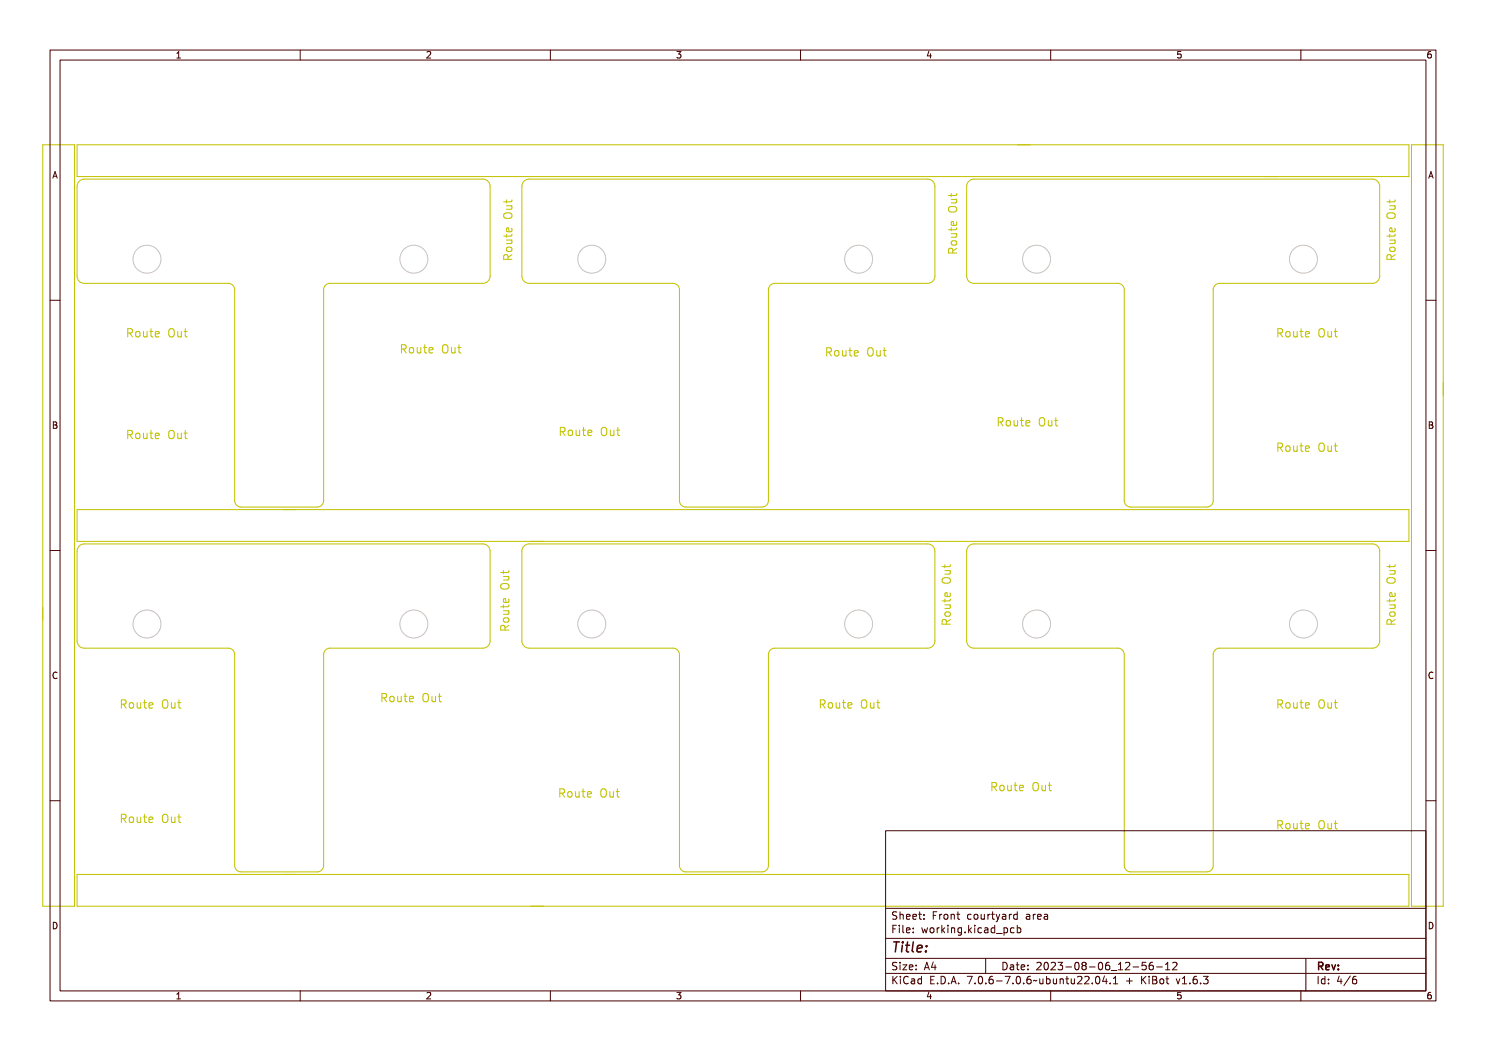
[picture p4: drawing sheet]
<svg xmlns="http://www.w3.org/2000/svg" width="297mm" height="210mm" viewBox="0 0 297 210" stroke-linecap="round" stroke-linejoin="round" font-family="sans-serif">
<defs><g id="words">
<text font-size="2.7" fill="#480000" x="178" y="190.3">Title:</text>
<g font-size="2.2" fill="#c2c200">
<text x="102.5" y="52.3" transform="rotate(-90 102.5 52.3)">Route Out</text>
<text x="191.4" y="51" transform="rotate(-90 191.4 51)">Route Out</text>
<text x="279.1" y="52.3" transform="rotate(-90 279.1 52.3)">Route Out</text>
<text x="25.1" y="67.5">Route Out</text>
<text x="80.4" y="70.5">Route Out</text>
<text x="164.8" y="71.3">Route Out</text>
<text x="254.9" y="67.5">Route Out</text>
<text x="25.1" y="87.9">Route Out</text>
<text x="112.2" y="87">Route Out</text>
<text x="199" y="85.3">Route Out</text>
<text x="254.9" y="90.4">Route Out</text>
<text x="101.6" y="125.7" transform="rotate(-90 101.6 125.7)">Route Out</text>
<text x="190.2" y="125.2" transform="rotate(-90 190.2 125.2)">Route Out</text>
<text x="279.1" y="125.2" transform="rotate(-90 279.1 125.2)">Route Out</text>
<text x="23.8" y="141.7">Route Out</text>
<text x="75.9" y="140.4">Route Out</text>
<text x="163.5" y="141.7">Route Out</text>
<text x="254.9" y="141.7">Route Out</text>
<text x="111.4" y="159.5">Route Out</text>
<text x="197.8" y="158.2">Route Out</text>
<text x="23.8" y="164.6">Route Out</text>
<text x="254.9" y="165.8">Route Out</text>
</g>
<g font-size="2" fill="#480000">
<text x="178" y="183.7">Sheet: Front courtyard area</text>
<text x="178" y="186.5">File: working.kicad_pcb</text>
<text x="178" y="193.9">Size: A4</text>
<text x="178" y="196.6">KiCad E.D.A. 7.0.6-7.0.6~ubuntu22.04.1 + KiBot v1.6.3</text>
<text x="200" y="193.9">Date: 2023-08-06_12-56-12</text>
<text x="263" y="196.6">Id: 4/6</text>
<text x="263" y="193.9">Rev:</text>
</g>
<g font-size="1.7" fill="#480000">
<text x="35" y="11.7">1</text>
<text x="85" y="11.7">2</text>
<text x="135" y="11.7">3</text>
<text x="185" y="11.7">4</text>
<text x="235" y="11.7">5</text>
<text x="285" y="11.7">6</text>
<text x="10.5" y="35.7">A</text>
<text x="285.5" y="35.7">A</text>
<text x="10.5" y="85.6">B</text>
<text x="285.5" y="85.6">B</text>
<text x="10.5" y="135.7">C</text>
<text x="285.5" y="135.7">C</text>
<text x="10.5" y="185.6">D</text>
<text x="285.5" y="185.6">D</text>
<text x="35" y="199.7">1</text>
<text x="85" y="199.7">2</text>
<text x="135" y="199.7">3</text>
<text x="185" y="199.7">4</text>
<text x="235" y="199.7">5</text>
<text x="285" y="199.7">6</text>
</g>
</g></defs>
<g fill="none" stroke="#c2c2c2" stroke-width=".2">
<circle cx="29.4" cy="51.8" r="2.79"/>
<circle cx="82.7" cy="51.8" r="2.79"/>
<circle cx="118.3" cy="51.8" r="2.79"/>
<circle cx="171.6" cy="51.8" r="2.79"/>
<circle cx="207.2" cy="51.8" r="2.79"/>
<circle cx="260.5" cy="51.8" r="2.79"/>
<circle cx="29.4" cy="124.7" r="2.79"/>
<circle cx="82.7" cy="124.7" r="2.79"/>
<circle cx="118.3" cy="124.7" r="2.79"/>
<circle cx="171.6" cy="124.7" r="2.79"/>
<circle cx="207.2" cy="124.7" r="2.79"/>
<circle cx="260.5" cy="124.7" r="2.79"/>
</g>
<g fill="none" stroke="#c2c200" stroke-width=".2">
<path d="M8.5 28.9h6.4v152.2h-6.4zM15.4 28.9h266.2v6.4h-266.2zM15.7 36.4l.7-.5 .4-.1h79.7a1.44 1.44 0 0 1 1.5 1.4v18a1.44 1.44 0 0 1-1.5 1.4h-30.5a1.27 1.27 0 0 0-1.3 1.3v42.2a1.27 1.27 0 0 1-1.3 1.2h-15.2a1.27 1.27 0 0 1-1.3-1.2v-42.2a1.27 1.27 0 0 0-1.3-1.3h-28.8a1.44 1.44 0 0 1-1.4-1.4v-18zM104.6 36.4l.7-.5 .4-.1h79.7a1.44 1.44 0 0 1 1.5 1.4v18a1.44 1.44 0 0 1-1.5 1.4h-30.5a1.27 1.27 0 0 0-1.3 1.3v42.2a1.27 1.27 0 0 1-1.3 1.2h-15.2a1.27 1.27 0 0 1-1.3-1.2v-42.2a1.27 1.27 0 0 0-1.3-1.3h-28.8a1.44 1.44 0 0 1-1.4-1.4v-18zM190.2 39.3h.2v.4h.7l.2-.4h.1v.4l-.2 .2h-.8v.4h-.2v-.4h-.3v-.2h.3zM193.5 36.4l.7-.5 .4-.1h79.7a1.44 1.44 0 0 1 1.5 1.4v18a1.44 1.44 0 0 1-1.5 1.4h-30.5a1.27 1.27 0 0 0-1.3 1.3v42.2a1.27 1.27 0 0 1-1.3 1.2h-15.2a1.27 1.27 0 0 1-1.3-1.2v-42.2a1.27 1.27 0 0 0-1.3-1.3h-28.8a1.44 1.44 0 0 1-1.4-1.4v-18zM282.1 28.9h6.4v152.2h-6.4zM101 43.4a.98 .98 0 0 1 1.6 .3 .92 .92 0 0 1-.9 .5 .92 .92 0 0 1-.8-.5zM101 51.3l.5-.1 .3 .3 .7-.5v.2l-.5 .3-.2 .2v.2h.7v.2h-1.6zM101.1 43.5a.98 .98 0 0 1 1.3 .2 .86 .86 0 0 1-1.3 0zM101.2 51.5h.4l.1 .4h-.6zM101.3 47.2h.2v.5l.7-.1 .2-.4h.1v.4l-.2 .2-.8 .1v.3h-.2v-.3h-.3v-.2h.3z"/>
<path d="M101.3 40.6h.2v.4h.7l.2-.4h.1v.4l-.2 .2h-.8v.3h-.2v-.3h-.3v-.2h.3zM101.3 48.5h1.2v.2h-.2a.39 .39 0 0 1 .2 .5 .39 .39 0 0 1-.4 .2h-.8v-.2h.9l.2-.2-.2-.3h-.9zM101.3 41.9h1.2v.2h-.2a.39 .39 0 0 1 .2 .5 .39 .39 0 0 1-.4 .2h-.8v-.2h.9l.2-.2-.2-.3h-.9zM101.5 45.9l.5-.1v.8a.46 .46 0 0 0 .4-.3 .46 .46 0 0 0-.1-.5h.2a.62 .62 0 0 1-.5 1 .62 .62 0 0 1-.5-.9zM101.5 49.9a.61 .61 0 0 1 .8 0 .61 .61 0 0 1 .1 .8 .61 .61 0 0 1-.9 .1 .61 .61 0 0 1 0-.9zM101.6 46.1l.2-.1v.6l-.3-.2zM101.6 50.1l.5-.1 .3 .2a.44 .44 0 0 1-.5 .4 .44 .44 0 0 1-.4-.4zM189.9 42.1a.98 .98 0 0 1 1.6 .3 .92 .92 0 0 1-.9 .5 .92 .92 0 0 1-.8-.5zM189.9 50l.5-.1 .3 .3 .7-.5v.2l-.5 .3-.2 .3v.2h.7v.2h-1.6zM190 42.3a.98 .98 0 0 1 1.3 .1 .86 .86 0 0 1-1.3 0zM190.1 50.2h.4l.1 .5h-.6zM190.2 45.9h.2v.5h.7l.2-.5h.1v.5l-.2 .2h-.8v.3h-.2v-.3h-.3v-.2h.3z"/>
<path d="M190.2 47.2h1.2v.2h-.2a.39 .39 0 0 1 .2 .5 .39 .39 0 0 1-.4 .3h-.8v-.2h.9l.2-.3-.2-.2-.9-.1zM190.2 40.6h1.2v.2h-.2a.39 .39 0 0 1 .2 .5 .39 .39 0 0 1-.4 .2h-.8v-.2h.9l.2-.2-.2-.3h-.9zM190.4 44.7l.5-.2v.9a.46 .46 0 0 0 .4-.3 .46 .46 0 0 0-.1-.5h.2a.62 .62 0 0 1-.5 1 .62 .62 0 0 1-.5-.9zM190.4 48.7a.61 .61 0 0 1 .8-.1 .61 .61 0 0 1 .1 .8 .61 .61 0 0 1-.9 .1 .61 .61 0 0 1 0-.8zM190.5 44.8l.2-.1v.7l-.3-.2zM190.5 48.8h.5l.3 .1a.44 .44 0 0 1-.5 .4 .44 .44 0 0 1-.4-.4zM277.5 43.4a.98 .98 0 0 1 1.6 .3 .92 .92 0 0 1-.8 .5 .92 .92 0 0 1-.9-.5zM277.6 51.3l.5-.1 .2 .3 .8-.5v.2l-.6 .3-.1 .2v.2h.7v.2h-1.7zM277.6 43.5a.98 .98 0 0 1 1.3 .2 .86 .86 0 0 1-1.3 0zM277.7 51.5h.4l.1 .4h-.6zM277.8 47.2h.2v.5l.8-.1 .1-.4h.2l-.1 .4-.2 .2-.8 .1v.3h-.2v-.3h-.3v-.2h.3zM277.8 40.6h.2v.4h.8l.1-.4h.2l-.1 .4-.2 .2h-.8v.3h-.2v-.3h-.3v-.2h.3z"/>
<path d="M277.9 48.5h1.2v.2h-.2a.39 .39 0 0 1 .2 .5 .39 .39 0 0 1-.5 .2h-.7v-.2h.8l.2-.2-.2-.3h-.8zM277.9 41.9h1.2v.2h-.2a.39 .39 0 0 1 .2 .5 .39 .39 0 0 1-.5 .2h-.7v-.2h.8l.2-.2-.2-.3h-.8zM278 45.9l.5-.1v.8a.46 .46 0 0 0 .4-.3 .46 .46 0 0 0-.1-.5h.2a.62 .62 0 0 1-.4 1 .62 .62 0 0 1-.6-.9zM278 49.9a.61 .61 0 0 1 .8 0 .61 .61 0 0 1 .1 .8 .61 .61 0 0 1-.8 .1 .61 .61 0 0 1-.1-.9zM278.1 46.1l.2-.1v.6l-.3-.2zM278.1 50.1l.6-.1 .2 .2a.44 .44 0 0 1-.4 .4 .44 .44 0 0 1-.5-.4zM25.2 65.9a.8 .8 0 0 1 1 .3v.3l-.3 .3 .5 .7h-.3l-.2-.5-.3-.1h-.2v.6h-.2zM25.4 66.1h.3a.29 .29 0 0 1 .3 .3 .29 .29 0 0 1-.3 .3h-.3zM26.7 66.5a.58 .58 0 0 1 .9 .4 .58 .58 0 0 1-.9 .5l-.2-.5zM26.8 66.6l.1-.1a.44 .44 0 0 1 .5 .4 .44 .44 0 0 1-.5 .5l-.1-.3zM27.9 66.3h.2v.9l.3 .2 .2-.2v-.9h.2v1.2h-.2v-.1a.39 .39 0 0 1-.4 .1 .39 .39 0 0 1-.3-.4zM29.5 66h.2v.3h.5v.2h-.5v.8l.5 .1v.1h-.5l-.2-.2v-.8h-.3v-.2h.3z"/>
<path d="M30.7 66.5a.53 .53 0 0 1 .6-.1 .53 .53 0 0 1 .3 .6h-.9a.46 .46 0 0 0 .3 .4 .46 .46 0 0 0 .5-.1v.2a.66 .66 0 0 1-.9-.1 .66 .66 0 0 1 .1-.9zM30.8 66.6l.4-.1 .2 .3h-.7zM33.4 66a.59 .59 0 0 1 .7 .1 .59 .59 0 0 1 .1 .6 .59 .59 0 0 1-.5 .9 .59 .59 0 0 1-.6-.9zM33.5 66.1a.63 .63 0 0 1 .5 1l-.3 .3a.91 .91 0 0 1-.2-1.3zM34.6 66.3h.2v.9l.2 .2 .3-.2v-.9h.2v1.2h-.2v-.1a.39 .39 0 0 1-.5 .1 .39 .39 0 0 1-.2-.4zM36.1 66h.2v.3h.5v.2h-.5v.8l.5 .1v.1h-.4l-.2-.2-.1-.8h-.3v-.2h.3zM80.6 68.9a.8 .8 0 0 1 .9 .2v.4l-.3 .2 .6 .8h-.3l-.3-.6-.2-.1h-.2v.7h-.2zM80.8 69h.2a.29 .29 0 0 1 .3 .3 .29 .29 0 0 1-.3 .3h-.2zM82 69.4a.58 .58 0 0 1 .9 .5 .58 .58 0 0 1-.9 .4l-.1-.4zM82.2 69.5l.1-.1a.44 .44 0 0 1 .4 .5 .44 .44 0 0 1-.4 .4l-.2-.2zM83.3 69.3h.2v.8l.2 .2 .3-.2v-.8h.2v1.2h-.2v-.2a.39 .39 0 0 1-.5 .2 .39 .39 0 0 1-.2-.5zM84.9 68.9h.2v.4h.4v.1h-.4v.8l.4 .1v.2l-.4-.1-.2-.1v-.9h-.4v-.1h.4z"/>
<path d="M86 69.4a.53 .53 0 0 1 .7-.1 .53 .53 0 0 1 .2 .6h-.8a.46 .46 0 0 0 .3 .4 .46 .46 0 0 0 .5-.1v.2a.66 .66 0 0 1-.9-.1 .66 .66 0 0 1 0-.9zM86.2 69.5l.4-.1 .1 .4h-.6zM88.7 68.9a.59 .59 0 0 1 .7 .1 .59 .59 0 0 1 .2 .7 .59 .59 0 0 1-.6 .8 .59 .59 0 0 1-.5-.8zM88.9 69a.63 .63 0 0 1 .4 1l-.3 .3a.91 .91 0 0 1-.1-1.3zM89.9 69.3h.2v.8l.3 .2 .2-.2v-.8h.2v1.2h-.2v-.2a.39 .39 0 0 1-.4 .2 .39 .39 0 0 1-.3-.5zM91.5 68.9h.2v.4h.5v.1h-.5v.8l.5 .1v.2l-.5-.1-.2-.1v-.9h-.3v-.1h.3zM164.9 69.7a.8 .8 0 0 1 1 .3v.4l-.3 .2 .5 .7h-.3l-.2-.5-.3-.1h-.2v.6h-.2zM165.1 69.9h.3a.29 .29 0 0 1 .3 .3 .29 .29 0 0 1-.3 .3h-.3zM166.4 70.3a.58 .58 0 0 1 .9 .4 .58 .58 0 0 1-.9 .5l-.2-.5zM166.5 70.4l.1-.1a.44 .44 0 0 1 .5 .4 .44 .44 0 0 1-.5 .5l-.1-.3zM167.6 70.1h.2v.9l.3 .2 .2-.2v-.9h.2v1.2h-.2v-.1a.39 .39 0 0 1-.4 .2 .39 .39 0 0 1-.3-.5zM169.2 69.8h.2v.3h.5v.2h-.5v.8l.5 .1v.1h-.5l-.2-.2v-.8h-.3v-.2h.3z"/>
<path d="M170.4 70.3a.53 .53 0 0 1 .6-.1 .53 .53 0 0 1 .3 .6h-.9a.46 .46 0 0 0 .3 .4 .46 .46 0 0 0 .5-.1v.2a.67 .67 0 0 1-.9-.1 .67 .67 0 0 1 .1-.9zM170.5 70.4l.4-.1 .2 .3h-.7zM173.1 69.8a.59 .59 0 0 1 .7 .1 .59 .59 0 0 1 .1 .6 .59 .59 0 0 1-.5 .9 .59 .59 0 0 1-.6-.9zM173.2 69.9a.63 .63 0 0 1 .5 1l-.3 .3a.91 .91 0 0 1-.2-1.3zM174.3 70.1h.2v.9l.2 .2 .3-.2v-.9h.2v1.2h-.2v-.1a.39 .39 0 0 1-.5 .2 .39 .39 0 0 1-.2-.5zM175.8 69.8h.2v.3h.5v.2h-.5v.8l.5 .1v.1h-.4l-.2-.2-.1-.8h-.3v-.2h.3zM255.1 65.9a.8 .8 0 0 1 .9 .3l.1 .3-.4 .3 .6 .7h-.3l-.2-.5-.3-.1h-.2v.6h-.2zM255.3 66.1h.2a.29 .29 0 0 1 .3 .3 .29 .29 0 0 1-.3 .3h-.2zM256.5 66.5a.58 .58 0 0 1 1 .4 .58 .58 0 0 1-1 .5l-.1-.5zM256.7 66.6l.1-.1a.44 .44 0 0 1 .4 .4 .44 .44 0 0 1-.4 .5l-.2-.3zM257.8 66.3h.2v.9l.2 .2 .3-.2v-.9h.2v1.2h-.2v-.1a.39 .39 0 0 1-.5 .1 .39 .39 0 0 1-.2-.4zM259.4 66h.2v.3h.4v.2h-.4v.8l.4 .1v.1h-.4l-.2-.2v-.8h-.3v-.2h.3z"/>
<path d="M260.5 66.5a.53 .53 0 0 1 .7-.1 .53 .53 0 0 1 .2 .6h-.8a.46 .46 0 0 0 .3 .4 .46 .46 0 0 0 .5-.1v.2a.66 .66 0 0 1-.9-.1 .66 .66 0 0 1 0-.9zM260.7 66.6l.4-.1 .1 .3h-.6zM263.3 66a.59 .59 0 0 1 .6 .1 .59 .59 0 0 1 .2 .6 .59 .59 0 0 1-.5 .9 .59 .59 0 0 1-.6-.9zM263.4 66.1a.63 .63 0 0 1 .4 1l-.2 .3a.91 .91 0 0 1-.2-1.3zM264.4 66.3h.2v.9l.3 .2 .2-.2v-.9h.2v1.2h-.2v-.1a.39 .39 0 0 1-.4 .1 .39 .39 0 0 1-.3-.4zM266 66h.2v.3h.5v.2h-.5v.8l.5 .1v.1h-.5l-.2-.2v-.8h-.3v-.2h.3zM25.2 86.2a.8 .8 0 0 1 1 .3v.4l-.3 .2 .5 .8h-.3l-.2-.6-.3-.1h-.2v.7h-.2zM25.4 86.4h.3a.29 .29 0 0 1 .3 .3 .29 .29 0 0 1-.3 .3h-.3zM26.7 86.8a.58 .58 0 0 1 .9 .5 .58 .58 0 0 1-.9 .4l-.2-.4zM26.8 86.9l.1-.1a.44 .44 0 0 1 .5 .5 .44 .44 0 0 1-.5 .4l-.1-.2zM27.9 86.7h.2v.8l.3 .2 .2-.2v-.8h.2v1.2h-.2v-.2a.39 .39 0 0 1-.4 .2 .39 .39 0 0 1-.3-.5zM29.5 86.3h.2v.4h.5v.1h-.5v.8l.5 .1v.2l-.5-.1-.2-.2v-.8h-.3v-.1h.3z"/>
<path d="M30.7 86.8a.53 .53 0 0 1 .6-.1 .53 .53 0 0 1 .3 .6h-.9a.46 .46 0 0 0 .3 .4 .46 .46 0 0 0 .5-.1v.2a.67 .67 0 0 1-.9-.1 .67 .67 0 0 1 .1-.9zM30.8 86.9l.4-.1 .2 .3h-.7zM33.4 86.3a.59 .59 0 0 1 .7 .1 .59 .59 0 0 1 .1 .7 .59 .59 0 0 1-.5 .8 .59 .59 0 0 1-.6-.8zM33.5 86.4a.63 .63 0 0 1 .5 1l-.3 .3a.91 .91 0 0 1-.2-1.3zM34.6 86.7h.2v.8l.2 .2 .3-.2v-.8h.2v1.2h-.2v-.2a.39 .39 0 0 1-.5 .2 .39 .39 0 0 1-.2-.5zM36.1 86.3h.2v.4h.5v.1h-.5v.8l.5 .1v.2l-.4-.1-.2-.2-.1-.8h-.3v-.1h.3zM112.3 85.4a.8 .8 0 0 1 1 .2v.4l-.3 .2 .5 .8h-.2l-.3-.6-.2-.1h-.3v.7h-.2zM112.5 85.5h.3a.29 .29 0 0 1 .3 .3 .29 .29 0 0 1-.3 .3h-.3zM113.8 85.9a.58 .58 0 0 1 .9 .5 .58 .58 0 0 1-.9 .4l-.2-.4zM113.9 86l.1-.1a.44 .44 0 0 1 .5 .5 .44 .44 0 0 1-.5 .4l-.1-.2zM115 85.8h.2v.9l.3 .1 .2-.2 .1-.8h.2v1.2h-.2v-.2a.39 .39 0 0 1-.5 .2 .39 .39 0 0 1-.3-.5zM116.6 85.4h.2v.4h.5v.1h-.5v.8l.5 .1v.2h-.5l-.2-.2v-.9h-.3v-.1h.3z"/>
<path d="M117.8 85.9a.53 .53 0 0 1 .6-.1 .53 .53 0 0 1 .3 .6h-.9a.46 .46 0 0 0 .3 .4 .46 .46 0 0 0 .5-.1v.2a.66 .66 0 0 1-.9-.1 .66 .66 0 0 1 .1-.9zM117.9 86l.4-.1 .2 .4h-.7zM120.5 85.4a.59 .59 0 0 1 .7 .1 .59 .59 0 0 1 .1 .7 .59 .59 0 0 1-.5 .8 .59 .59 0 0 1-.5-.8zM120.7 85.6a.63 .63 0 0 1 .4 1l-.3 .2a.91 .91 0 0 1-.1-1.2zM121.7 85.8h.2v.9l.2 .1 .3-.2v-.8h.2v1.2h-.2v-.2a.39 .39 0 0 1-.5 .2 .39 .39 0 0 1-.2-.5zM123.3 85.4h.2v.4h.4v.1h-.4v.8l.4 .1v.2h-.4l-.2-.2v-.9h-.4v-.1h.4zM199.2 83.7a.8 .8 0 0 1 1 .3v.3l-.3 .3 .5 .7h-.3l-.2-.5-.3-.2h-.2v.7h-.2zM199.4 83.9h.2a.29 .29 0 0 1 .4 .3 .29 .29 0 0 1-.3 .3h-.3zM200.7 84.2a.58 .58 0 0 1 .9 .5 .58 .58 0 0 1-.9 .5l-.2-.5zM200.8 84.4l.1-.1a.44 .44 0 0 1 .4 .4 .44 .44 0 0 1-.4 .5l-.1-.3zM201.9 84.1h.2v.9l.2 .2 .3-.2v-.9h.2v1.2h-.2v-.2a.39 .39 0 0 1-.5 .2 .39 .39 0 0 1-.2-.4zM203.5 83.8h.2v.3h.4v.2h-.4v.7l.4 .2v.1h-.4l-.2-.2v-.8h-.3v-.2h.3z"/>
<path d="M204.6 84.3a.53 .53 0 0 1 .7-.2 .53 .53 0 0 1 .3 .7h-.9a.46 .46 0 0 0 .3 .4 .46 .46 0 0 0 .5-.1v.2a.67 .67 0 0 1-.9-.1 .67 .67 0 0 1 0-.9zM204.8 84.3h.4l.2 .3h-.7zM207.4 83.8a.59 .59 0 0 1 .7 0 .59 .59 0 0 1 .1 .7 .59 .59 0 0 1-.5 .9 .59 .59 0 0 1-.6-.9zM207.5 83.9a.63 .63 0 0 1 .4 1l-.2 .3a.91 .91 0 0 1-.2-1.3zM208.5 84.1h.2l.1 .9 .2 .2 .2-.2 .1-.9h.2v1.2h-.2v-.2a.39 .39 0 0 1-.5 .2 .39 .39 0 0 1-.3-.4zM210.1 83.8h.2v.3h.5v.2h-.5v.7l.5 .2v.1h-.5l-.2-.2v-.8h-.3v-.2h.3zM255.1 88.8a.8 .8 0 0 1 .9 .3l.1 .3-.4 .2 .6 .8h-.3l-.2-.6-.3-.1h-.2v.7h-.2zM255.3 89h.2a.29 .29 0 0 1 .3 .2 .29 .29 0 0 1-.3 .3h-.2zM256.5 89.3a.58 .58 0 0 1 1 .5 .58 .58 0 0 1-1 .5l-.1-.5zM256.7 89.4h.1a.44 .44 0 0 1 .4 .4 .44 .44 0 0 1-.4 .4l-.2-.2zM257.8 89.2h.2v.9l.2 .2 .3-.3v-.8h.2v1.2h-.2v-.2a.39 .39 0 0 1-.5 .2 .39 .39 0 0 1-.2-.5zM259.4 88.8h.2v.4h.4v.1h-.4v.8l.4 .1v.2h-.4l-.2-.2v-.9h-.3v-.1h.3z"/>
<path d="M260.5 89.3a.53 .53 0 0 1 .7-.1 .53 .53 0 0 1 .2 .6h-.8a.46 .46 0 0 0 .3 .5 .46 .46 0 0 0 .5-.2v.2a.67 .67 0 0 1-.9-.1 .67 .67 0 0 1 0-.9zM260.7 89.4h.4l.1 .3h-.6zM263.3 88.9a.59 .59 0 0 1 .6 0 .59 .59 0 0 1 .2 .7 .59 .59 0 0 1-.5 .8 .59 .59 0 0 1-.6-.8zM263.4 89a.63 .63 0 0 1 .4 1l-.2 .3a.91 .91 0 0 1-.2-1.3zM264.4 89.2h.2v.9l.3 .2 .2-.3v-.8h.2v1.2h-.2v-.2a.39 .39 0 0 1-.4 .2 .39 .39 0 0 1-.3-.5zM266 88.8h.2v.4h.5v.1h-.5v.8l.5 .1v.2h-.5l-.2-.2v-.9h-.3v-.1h.3zM15.4 101.8h266.2v6.4h-266.2zM15.7 109.3l.7-.5 .4-.1h79.7a1.44 1.44 0 0 1 1.5 1.4v18a1.44 1.44 0 0 1-1.5 1.4h-30.5a1.27 1.27 0 0 0-1.3 1.3v42.1a1.27 1.27 0 0 1-1.3 1.3h-15.2a1.27 1.27 0 0 1-1.3-1.3v-42.1a1.27 1.27 0 0 0-1.3-1.3h-28.8a1.44 1.44 0 0 1-1.4-1.4v-18zM100.1 116.8a.98 .98 0 0 1 1.6 .3 .92 .92 0 0 1-.9 .5 .92 .92 0 0 1-.8-.5zM100.2 116.9a.98 .98 0 0 1 1.3 .2 .86 .86 0 0 1-1.3 0zM100.4 114h.2v.4h.8l.1-.4h.1v.4l-.2 .2h-.8v.4h-.2v-.4h-.3v-.2h.3zM100.4 115.3h1.2v.2h-.1a.39 .39 0 0 1 .1 .5 .39 .39 0 0 1-.4 .2h-.8v-.2h.9l.2-.2-.2-.3h-.9z"/>
<path d="M100.6 119.3l.5-.1v.9a.46 .46 0 0 0 .4-.3 .46 .46 0 0 0-.1-.5h.2a.62 .62 0 0 1-.4 1 .62 .62 0 0 1-.6-1zM100.7 119.5l.2-.1v.7l-.3-.3zM104.6 109.3l.7-.5 .4-.1h79.7a1.44 1.44 0 0 1 1.5 1.4v18a1.44 1.44 0 0 1-1.5 1.4h-30.5a1.27 1.27 0 0 0-1.3 1.3v42.1a1.27 1.27 0 0 1-1.3 1.3h-15.2a1.27 1.27 0 0 1-1.3-1.3v-42.1a1.27 1.27 0 0 0-1.3-1.3h-28.8a1.44 1.44 0 0 1-1.4-1.4v-18zM188.6 116.3a.98 .98 0 0 1 1.6 .3 .92 .92 0 0 1-.8 .5 .92 .92 0 0 1-.9-.5zM188.7 116.4a.98 .98 0 0 1 1.3 .2 .86 .86 0 0 1-1.3 0zM188.9 113.5h.2v.4h.8l.1-.4h.2l-.1 .4-.2 .2h-.8v.3h-.2v-.3h-.3v-.2h.3zM189 114.8h1.2v.2h-.2a.39 .39 0 0 1 .2 .5 .39 .39 0 0 1-.5 .2h-.7v-.2h.8l.2-.2-.2-.3h-.8zM189.1 118.8l.5-.1v.8a.46 .46 0 0 0 .4-.3 .46 .46 0 0 0-.1-.5h.2a.62 .62 0 0 1-.4 1 .62 .62 0 0 1-.6-.9zM189.2 119l.2-.1v.6l-.3-.2zM193.5 109.3l.7-.5 .4-.1h79.7a1.44 1.44 0 0 1 1.5 1.4v18a1.44 1.44 0 0 1-1.5 1.4h-30.5a1.27 1.27 0 0 0-1.3 1.3v42.1a1.27 1.27 0 0 1-1.3 1.3h-15.2a1.27 1.27 0 0 1-1.3-1.3v-42.1a1.27 1.27 0 0 0-1.3-1.3h-28.8a1.44 1.44 0 0 1-1.4-1.4v-18zM277.5 116.3a.98 .98 0 0 1 1.6 .3 .92 .92 0 0 1-.8 .5 .92 .92 0 0 1-.9-.5zM277.6 116.4a.98 .98 0 0 1 1.3 .2 .86 .86 0 0 1-1.3 0z"/>
<path d="M277.8 113.5h.2v.4h.8l.1-.4h.2l-.1 .4-.2 .2h-.8v.3h-.2v-.3h-.3v-.2h.3zM277.9 114.8h1.2v.2h-.2a.39 .39 0 0 1 .2 .5 .39 .39 0 0 1-.5 .2h-.7v-.2h.8l.2-.2-.2-.3h-.8zM278 118.8l.5-.1v.8a.46 .46 0 0 0 .4-.3 .46 .46 0 0 0-.1-.5h.2a.62 .62 0 0 1-.4 1 .62 .62 0 0 1-.6-.9zM278.1 119l.2-.1v.6l-.3-.2zM76 138.8a.8 .8 0 0 1 1 .3v.3l-.3 .3 .5 .7h-.3l-.2-.5-.3-.1h-.2v.6h-.2zM76.2 139h.3a.29 .29 0 0 1 .3 .3 .29 .29 0 0 1-.3 .3h-.3zM77.5 139.4a.58 .58 0 0 1 .9 .4 .58 .58 0 0 1-.9 .5l-.2-.5zM77.6 139.5l.1-.1a.44 .44 0 0 1 .5 .4 .44 .44 0 0 1-.5 .5l-.1-.3zM78.7 139.2h.2v.9l.3 .2 .2-.2v-.9h.2v1.2h-.2v-.1a.39 .39 0 0 1-.4 .1 .39 .39 0 0 1-.3-.4zM80.3 138.9h.2v.3h.5v.2h-.5v.8l.5 .1v.1h-.5l-.2-.2v-.8h-.3v-.2h.3zM81.5 139.4a.53 .53 0 0 1 .6-.1 .53 .53 0 0 1 .3 .6h-.9a.46 .46 0 0 0 .3 .4 .46 .46 0 0 0 .5-.1v.2a.67 .67 0 0 1-.9-.1 .67 .67 0 0 1 .1-.9zM81.6 139.5l.4-.1 .2 .3h-.7z"/>
<path d="M84.2 138.9a.59 .59 0 0 1 .7 .1 .59 .59 0 0 1 .1 .6 .59 .59 0 0 1-.5 .9 .59 .59 0 0 1-.6-.9zM84.3 139a.63 .63 0 0 1 .5 1l-.3 .3a.91 .91 0 0 1-.2-1.3zM85.4 139.2h.2v.9l.2 .2 .3-.2v-.9h.2v1.2h-.2v-.1a.39 .39 0 0 1-.5 .1 .39 .39 0 0 1-.2-.4zM86.9 138.9h.2v.3h.5v.2h-.5v.8l.5 .1v.1h-.4l-.2-.2-.1-.8h-.3v-.2h.3zM100.2 124.7l.4-.1 .3 .3 .7-.5v.2l-.5 .3-.1 .2v.2h.6v.3h-1.6zM100.3 124.9h.4l.1 .4h-.6zM100.4 120.6h.2v.5h.8l.1-.5h.1v.5l-.2 .1-.8 .1v.3h-.2v-.3h-.3v-.2h.3zM100.4 121.9h1.2v.2h-.1a.39 .39 0 0 1 .1 .5 .39 .39 0 0 1-.4 .2h-.8v-.2h.9l.2-.2-.2-.3h-.9zM100.6 123.3a.61 .61 0 0 1 .8 0 .61 .61 0 0 1 .1 .8 .61 .61 0 0 1-.8 .1 .61 .61 0 0 1-.1-.9zM100.7 123.5l.5-.1 .3 .2a.44 .44 0 0 1-.5 .4 .44 .44 0 0 1-.4-.4zM188.7 124.2l.5-.1 .2 .3 .8-.5v.2l-.6 .3-.1 .2v.2h.7v.2h-1.7zM188.8 124.4h.4l.1 .4h-.6z"/>
<path d="M188.9 120.1h.2v.5l.8-.1 .1-.4h.2l-.1 .4-.2 .2-.8 .1v.3h-.2v-.3h-.3v-.2h.3zM189 121.4h1.2v.2h-.2a.39 .39 0 0 1 .2 .5 .39 .39 0 0 1-.5 .2h-.7v-.2h.8l.2-.2-.2-.3h-.8zM189.1 122.8a.61 .61 0 0 1 .8 0 .61 .61 0 0 1 .1 .8 .61 .61 0 0 1-.8 .1 .61 .61 0 0 1-.1-.9zM189.2 123l.6-.1 .2 .2a.44 .44 0 0 1-.4 .4 .44 .44 0 0 1-.5-.4zM277.6 124.2l.5-.1 .2 .3 .8-.5v.2l-.6 .3-.1 .2v.2h.7v.2h-1.7zM277.7 124.4h.4l.1 .4h-.6zM277.8 120.1h.2v.5l.8-.1 .1-.4h.2l-.1 .4-.2 .2-.8 .1v.3h-.2v-.3h-.3v-.2h.3zM277.9 121.4h1.2v.2h-.2a.39 .39 0 0 1 .2 .5 .39 .39 0 0 1-.5 .2h-.7v-.2h.8l.2-.2-.2-.3h-.8zM278 122.8a.61 .61 0 0 1 .8 0 .61 .61 0 0 1 .1 .8 .61 .61 0 0 1-.8 .1 .61 .61 0 0 1-.1-.9zM278.1 123l.6-.1 .2 .2a.44 .44 0 0 1-.4 .4 .44 .44 0 0 1-.5-.4zM23.9 140.1a.8 .8 0 0 1 1 .3v.3l-.3 .2 .5 .8h-.2l-.3-.5-.2-.2h-.2v.7h-.3zM24.2 140.3h.2a.29 .29 0 0 1 .3 .3 .29 .29 0 0 1-.3 .2h-.2z"/>
<path d="M25.4 140.6a.58 .58 0 0 1 .9 .5 .58 .58 0 0 1-.9 .5l-.1-.5zM25.6 140.8v-.1a.44 .44 0 0 1 .5 .4 .44 .44 0 0 1-.5 .4l-.1-.2zM26.7 140.5h.1l.1 .9 .2 .2 .3-.3v-.8h.2v1.2h-.2v-.2a.39 .39 0 0 1-.5 .2 .39 .39 0 0 1-.2-.5zM28.2 140.2h.2v.3h.5v.2h-.5v.7l.5 .1v.2h-.5l-.1-.2-.1-.8h-.3v-.2h.3zM29.4 140.6a.53 .53 0 0 1 .6-.1 .53 .53 0 0 1 .3 .6h-.9a.46 .46 0 0 0 .3 .5 .46 .46 0 0 0 .5-.2v.2a.67 .67 0 0 1-.8-.1 .67 .67 0 0 1 0-.9zM29.6 140.7h.3l.2 .3h-.7zM32.1 140.2a.59 .59 0 0 1 .7 0 .59 .59 0 0 1 .2 .7 .59 .59 0 0 1-.6 .8 .59 .59 0 0 1-.5-.8zM32.3 140.3a.63 .63 0 0 1 .4 1l-.3 .3a.91 .91 0 0 1-.1-1.3zM33.3 140.5h.2v.9l.2 .2 .3-.3v-.8h.2v1.2h-.2v-.2a.39 .39 0 0 1-.5 .2 .39 .39 0 0 1-.2-.5zM34.9 140.2h.2v.3h.4v.2h-.4v.7l.4 .1v.2h-.4l-.2-.2v-.8h-.4v-.2h.4zM111.6 157.9a.8 .8 0 0 1 .9 .2v.4l-.3 .2 .5 .8h-.2l-.3-.6-.2-.1h-.2v.7h-.2zM111.8 158.1h.2a.29 .29 0 0 1 .3 .2 .29 .29 0 0 1-.3 .3h-.2z"/>
<path d="M113 158.4a.58 .58 0 0 1 .9 .5 .58 .58 0 0 1-.9 .5l-.1-.5zM113.2 158.5l.1-.1a.44 .44 0 0 1 .4 .5 .44 .44 0 0 1-.4 .4l-.2-.2zM114.3 158.3h.2v.9l.2 .1 .3-.2v-.8h.2v1.2h-.2v-.2a.39 .39 0 0 1-.5 .2 .39 .39 0 0 1-.2-.5zM115.9 157.9h.2v.4h.4v.1h-.4v.8l.4 .1v.2h-.4l-.2-.2v-.9h-.4v-.1h.4zM117 158.4a.53 .53 0 0 1 .7-.1 .53 .53 0 0 1 .2 .6h-.8a.46 .46 0 0 0 .3 .5 .46 .46 0 0 0 .5-.2v.2a.67 .67 0 0 1-.9-.1 .67 .67 0 0 1 0-.9zM117.2 158.5l.3-.1 .2 .4h-.6zM119.7 157.9a.59 .59 0 0 1 .7 .1 .59 .59 0 0 1 .2 .7 .59 .59 0 0 1-.6 .8 .59 .59 0 0 1-.5-.8zM119.9 158.1a.63 .63 0 0 1 .4 1l-.1 .2a.62 .62 0 0 1-.4-1zM120.9 158.3h.2v.9l.3 .1 .2-.2v-.8h.2v1.2h-.2v-.2a.39 .39 0 0 1-.4 .2 .39 .39 0 0 1-.3-.5zM122.5 157.9h.2v.4h.4v.1h-.4v.8l.4 .1v.2h-.4l-.2-.2v-.9h-.3v-.1h.3zM163.6 140.1a.8 .8 0 0 1 1 .3v.3l-.3 .2 .5 .8h-.2l-.3-.5-.2-.2h-.2v.7h-.3zM163.9 140.3h.2a.29 .29 0 0 1 .3 .3 .29 .29 0 0 1-.3 .2h-.2z"/>
<path d="M165.1 140.6a.58 .58 0 0 1 .9 .5 .58 .58 0 0 1-.9 .5l-.1-.5zM165.3 140.8v-.1a.44 .44 0 0 1 .5 .4 .44 .44 0 0 1-.5 .4l-.1-.2zM166.4 140.5h.1l.1 .9 .2 .2 .3-.3v-.8h.2v1.2h-.2v-.2a.39 .39 0 0 1-.5 .2 .39 .39 0 0 1-.2-.5zM167.9 140.2h.2v.3h.5v.2h-.5v.7l.5 .1v.2h-.5l-.1-.2-.1-.8h-.3v-.2h.3zM169.1 140.6a.53 .53 0 0 1 .6-.1 .53 .53 0 0 1 .3 .6h-.9a.46 .46 0 0 0 .3 .5 .46 .46 0 0 0 .5-.2v.2a.67 .67 0 0 1-.8-.1 .67 .67 0 0 1 0-.9zM169.3 140.7h.3l.2 .3h-.7zM171.8 140.2a.59 .59 0 0 1 .7 0 .59 .59 0 0 1 .2 .7 .59 .59 0 0 1-.6 .8 .59 .59 0 0 1-.5-.8zM172 140.3a.63 .63 0 0 1 .4 1l-.3 .3a.91 .91 0 0 1-.1-1.3zM173 140.5h.2v.9l.2 .2 .3-.3v-.8h.2v1.2h-.2v-.2a.39 .39 0 0 1-.5 .2 .39 .39 0 0 1-.2-.5zM174.6 140.2h.2v.3h.4v.2h-.4v.7l.4 .1v.2h-.4l-.2-.2v-.8h-.4v-.2h.4zM197.9 156.6a.8 .8 0 0 1 1 .3v.3l-.3 .3 .5 .7h-.2l-.3-.5-.2-.2h-.2v.7h-.3zM198.2 156.8h.2a.29 .29 0 0 1 .3 .3 .29 .29 0 0 1-.3 .3h-.2z"/>
<path d="M199.4 157.1a.58 .58 0 0 1 .9 .5 .58 .58 0 0 1-.9 .5l-.1-.5zM199.5 157.3l.1-.1a.44 .44 0 0 1 .5 .4 .44 .44 0 0 1-.5 .4l-.1-.2zM200.6 157h.2l.1 .9 .2 .2 .2-.2 .1-.9h.2v1.2h-.2v-.2a.39 .39 0 0 1-.5 .2 .39 .39 0 0 1-.3-.4zM202.2 156.7h.2v.3h.5v.2h-.5v.7l.5 .2v.1h-.5l-.2-.2v-.8h-.3v-.2h.3zM203.4 157.2a.53 .53 0 0 1 .6-.2 .53 .53 0 0 1 .3 .7h-.9a.46 .46 0 0 0 .3 .4 .46 .46 0 0 0 .5-.1v.2a.66 .66 0 0 1-.9-.1 .66 .66 0 0 1 .1-.9zM203.5 157.2h.4l.2 .3h-.7zM206.1 156.7a.59 .59 0 0 1 .7 0 .59 .59 0 0 1 .1 .7 .59 .59 0 0 1-.5 .8 .59 .59 0 0 1-.5-.8zM206.3 156.8a.63 .63 0 0 1 .4 1l-.3 .3a.91 .91 0 0 1-.1-1.3zM207.3 157h.2v.9l.2 .2 .3-.2v-.9h.2v1.2h-.2v-.2a.39 .39 0 0 1-.5 .2 .39 .39 0 0 1-.2-.4zM208.9 156.7h.2v.3h.4v.2h-.4v.7l.4 .2v.1h-.4l-.2-.2v-.8h-.4v-.2h.4zM255.1 140.1a.8 .8 0 0 1 .9 .3l.1 .3-.4 .2 .6 .8h-.3l-.2-.5-.3-.2h-.2v.7h-.2zM255.3 140.3h.2a.29 .29 0 0 1 .3 .3 .29 .29 0 0 1-.3 .2h-.2z"/>
<path d="M256.5 140.6a.58 .58 0 0 1 1 .5 .58 .58 0 0 1-1 .5l-.1-.5zM256.7 140.8l.1-.1a.44 .44 0 0 1 .4 .4 .44 .44 0 0 1-.4 .4l-.2-.2zM257.8 140.5h.2v.9l.2 .2 .3-.3v-.8h.2v1.2h-.2v-.2a.39 .39 0 0 1-.5 .2 .39 .39 0 0 1-.2-.5zM259.4 140.2h.2v.3h.4v.2h-.4v.7l.4 .1v.2h-.4l-.2-.2v-.8h-.3v-.2h.3zM260.5 140.6a.53 .53 0 0 1 .7-.1 .53 .53 0 0 1 .2 .6h-.8a.46 .46 0 0 0 .3 .5 .46 .46 0 0 0 .5-.2v.2a.67 .67 0 0 1-.9-.1 .67 .67 0 0 1 0-.9zM260.7 140.7h.4l.1 .3h-.6zM263.3 140.2a.59 .59 0 0 1 .6 0 .59 .59 0 0 1 .2 .7 .59 .59 0 0 1-.5 .8 .59 .59 0 0 1-.6-.8zM263.4 140.3a.63 .63 0 0 1 .4 1l-.1 .2a.62 .62 0 0 1-.4-1zM264.4 140.5h.2v.9l.3 .2 .2-.3v-.8h.2v1.2h-.2v-.2a.39 .39 0 0 1-.4 .2 .39 .39 0 0 1-.3-.5zM266 140.2h.2v.3h.5v.2h-.5v.7l.5 .1v.2h-.5l-.2-.2v-.8h-.3v-.2h.3zM15.4 174.7h266.2v6.4h-266.2zM23.9 163a.8 .8 0 0 1 1 .2v.4l-.3 .2 .5 .8h-.2l-.3-.6-.2-.1h-.2v.7h-.3z"/>
<path d="M24.2 163.1h.2a.29 .29 0 0 1 .3 .3 .29 .29 0 0 1-.3 .3h-.2zM25.4 163.5a.58 .58 0 0 1 .9 .5 .58 .58 0 0 1-.9 .4l-.1-.4zM25.6 163.6v-.1a.44 .44 0 0 1 .5 .5 .44 .44 0 0 1-.5 .4l-.1-.2zM26.7 163.4h.1l.1 .9 .2 .1 .3-.2v-.8h.2v1.2h-.2v-.2a.39 .39 0 0 1-.5 .2 .39 .39 0 0 1-.2-.5zM28.2 163h.2v.4h.5v.1h-.5v.8l.5 .1v.2l-.5-.1-.1-.1-.1-.9h-.3v-.1h.3zM29.4 163.5a.53 .53 0 0 1 .6-.1 .53 .53 0 0 1 .3 .6h-.9a.46 .46 0 0 0 .3 .4 .46 .46 0 0 0 .5-.1v.2a.66 .66 0 0 1-.8-.1 .66 .66 0 0 1 0-.9zM29.6 163.6l.3-.1 .2 .4h-.7zM32.1 163a.59 .59 0 0 1 .7 .1 .59 .59 0 0 1 .2 .7 .59 .59 0 0 1-.6 .8 .59 .59 0 0 1-.5-.8zM32.3 163.1a.63 .63 0 0 1 .4 1l-.3 .3a.91 .91 0 0 1-.1-1.3zM33.3 163.4h.2v.9l.2 .1 .3-.2v-.8h.2v1.2h-.2v-.2a.39 .39 0 0 1-.5 .2 .39 .39 0 0 1-.2-.5zM34.9 163h.2v.4h.4v.1h-.4v.8l.4 .1v.2l-.4-.1-.2-.1v-.9h-.4v-.1h.4zM255.1 164.2a.8 .8 0 0 1 .9 .3l.1 .3-.4 .3 .6 .7h-.3l-.2-.5-.3-.1h-.2v.6h-.2z"/>
<path d="M255.3 164.4h.2a.29 .29 0 0 1 .3 .3 .29 .29 0 0 1-.3 .3h-.2zM256.5 164.8a.58 .58 0 0 1 1 .4 .58 .58 0 0 1-1 .5l-.1-.5zM256.7 164.9l.1-.1a.44 .44 0 0 1 .4 .4 .44 .44 0 0 1-.4 .5l-.2-.3zM257.8 164.6h.2v.9l.2 .2 .3-.2v-.9h.2v1.2h-.2v-.1a.39 .39 0 0 1-.5 .1 .39 .39 0 0 1-.2-.4zM259.4 164.3h.2v.3h.4v.2h-.4v.8l.4 .1v.1h-.4l-.2-.2v-.8h-.3v-.2h.3zM260.5 164.8a.53 .53 0 0 1 .7-.1 .53 .53 0 0 1 .2 .6h-.8a.46 .46 0 0 0 .3 .4 .46 .46 0 0 0 .5-.1v.2a.67 .67 0 0 1-.9-.1 .67 .67 0 0 1 0-.9zM260.7 164.9l.4-.1 .1 .3h-.6zM263.3 164.3a.59 .59 0 0 1 .6 .1 .59 .59 0 0 1 .2 .6 .59 .59 0 0 1-.5 .9 .59 .59 0 0 1-.6-.9zM263.4 164.4a.63 .63 0 0 1 .4 1l-.1 .3a.62 .62 0 0 1-.4-1zM264.4 164.6h.2v.9l.3 .2 .2-.2v-.9h.2v1.2h-.2v-.1a.39 .39 0 0 1-.4 .1 .39 .39 0 0 1-.3-.4zM266 164.3h.2v.3h.5v.2h-.5v.8l.5 .1v.1h-.5l-.2-.2v-.8h-.3v-.2h.3z"/>
</g>
<g fill="none" stroke="#480000" stroke-width=".2">
<path d="M10 10h277v190h-277zM12 12h273v186h-273zM60 10v2M110 10v2M160 10v2M210 10v2M260 10v2M10 60h2M285 60h2M10 110h2M285 110h2M10 160h2"/>
<path d="M285 160h2M177 166h108v32h-108zM60 198v2M110 198v2M160 198v2M177 181.5h108M177 187.5h108M177 191.5h108M177 194.5h108M178.1 195.2h.2v.6l.6-.6h.3l-.6 .6 .6 .8h-.2l-.5-.7-.2 .2v.5h-.2zM178.2 185h.9v.2h-.7v.4h.6v.2h-.6v.7h-.2zM178.3 182.4l.5-.1h.2v.2a.31 .31 0 0 0-.5-.1 .31 .31 0 0 0 0 .5 .5 .5 0 0 1 .6 .6 .5 .5 0 0 1-.8 .2l-.1-.2a.34 .34 0 0 0 .4 .1 .34 .34 0 0 0 .1-.5 .47 .47 0 0 1-.5-.2 .47 .47 0 0 1 .1-.5z"/>
<path d="M178.3 192.5l.5-.1h.2v.2a.31 .31 0 0 0-.5-.1 .31 .31 0 0 0 0 .5 .5 .5 0 0 1 .6 .6 .5 .5 0 0 1-.8 .2l-.1-.2a.34 .34 0 0 0 .4 .1 .34 .34 0 0 0 .1-.5 .47 .47 0 0 1-.5-.2 .47 .47 0 0 1 .1-.5zM179.4 182.2h.2v.6a.35 .35 0 0 1 .4-.1 .35 .35 0 0 1 .2 .4v.6h-.2v-.8h-.4v.8h-.2zM179.5 185.4h.4v.9h.4v.2h-.9v-.2h.3v-.8h-.2zM179.5 192.8h.4v.9h.4v.1h-.9v-.1h.3v-.8h-.2zM179.5 195.6h.4v.9h.4v.1h-.9v-.1h.3v-.8h-.2zM179.7 184.9h.2v.3h-.2zM179.7 192.3h.2v.3h-.2zM179.7 195.1h.2v.3h-.2zM180.6 184.9h.4v1.3l.4 .1v.2l-.5-.2v-1.2h-.3zM180.6 192.8h.8l-.6 .9h.6v.1h-.8l.6-.9h-.6zM180.7 182.8l.1-.1a.49 .49 0 0 1 .5 0 .49 .49 0 0 1 .2 .5h-.8a.42 .42 0 0 0 .3 .4 .42 .42 0 0 0 .4-.1 .47 .47 0 0 1-.4 .3 .47 .47 0 0 1-.4-.3zM180.7 195.4a.4 .4 0 0 1 .4-.3 .4 .4 0 0 1 .4 .3 .56 .56 0 0 0-.8 .4 .56 .56 0 0 0 .5 .7l.3-.1a.43 .43 0 0 1-.5 .3 .43 .43 0 0 1-.4-.4v-.6z"/>
<path d="M180.8 182.9l.4-.1 .1 .3h-.6zM181.8 195.6l.3-.1a.43 .43 0 0 1 .5 .5v.6h-.1v-.1a.38 .38 0 0 1-.5 .2 .38 .38 0 0 1-.2-.5 .38 .38 0 0 1 .4-.2h.3a.35 .35 0 0 0-.3-.4 .35 .35 0 0 0-.4 .2zM181.9 182.8l.1-.1a.49 .49 0 0 1 .5 0 .49 .49 0 0 1 .2 .5h-.8a.42 .42 0 0 0 .3 .4 .42 .42 0 0 0 .5-.1 .47 .47 0 0 1-.5 .3 .47 .47 0 0 1-.4-.3zM181.9 185.5l.1-.1a.49 .49 0 0 1 .5 0 .49 .49 0 0 1 .2 .5h-.8a.42 .42 0 0 0 .3 .4 .42 .42 0 0 0 .5-.1 .47 .47 0 0 1-.5 .3 .47 .47 0 0 1-.4-.3zM181.9 192.9l.1-.1a.49 .49 0 0 1 .5 0 .49 .49 0 0 1 .2 .5h-.8a.42 .42 0 0 0 .3 .4 .42 .42 0 0 0 .5-.1 .47 .47 0 0 1-.5 .3 .47 .47 0 0 1-.4-.3zM182 196.2l.5-.1a.31 .31 0 0 1-.2 .4 .31 .31 0 0 1-.4-.1zM182 182.9l.4-.1 .1 .3h-.6zM182 185.6l.4-.1 .1 .3h-.6zM182 193l.4-.1 .1 .3h-.6zM183 195.7l.4-.2 .2 .2v-.6h.2v1.5h-.2v-.1a.42 .42 0 0 1-.5 .1 .42 .42 0 0 1-.2-.5zM183.2 195.8l.1-.1a.4 .4 0 0 1 .3 .4 .4 .4 0 0 1-.3 .4l-.2-.2zM183.2 182.3h.2v.4h.4v.1h-.4v.7l.4 .1v.1h-.4l-.1-.1-.1-.8h-.3v-.1h.3z"/>
<path d="M183.3 185.4h.2v.3h-.2zM183.3 186.2h.2v.3h-.2zM183.3 192.8h.2v.3h-.2zM183.3 193.6h.2v.2h-.2zM184.5 182.7h.2v.3h-.2zM184.5 183.5h.2v.2h-.2zM185.2 185.4h.2l.2 .8 .1-.5h.2l.2 .5 .1-.8h.2l-.2 1.1h-.2l-.2-.7-.2 .7h-.1zM185.4 195.2h.9v.2h-.7v.4h.6v.2h-.6v.5h.7v.1h-.9zM185.7 192.4h.2l.5 1.4h-.2l-.1-.3h-.5l-.1 .3h-.2zM185.8 192.6l.2 .7h-.4zM186.6 182.3h.9v.2h-.7v.4h.6v.2h-.6v.6h-.2zM186.8 185.6l.1-.1a.39 .39 0 0 1 .4 .4 .39 .39 0 0 1-.4 .4l-.1-.2z"/>
<path d="M186.9 196.4h.2v.2h-.2zM187.1 192.4h.2v.9h.2v.2h-.2v.3h-.2v-.3h-.6zM187.1 192.6v.7h-.4zM187.8 195.2a.76 .76 0 0 1 .9 .7 .76 .76 0 0 1-.9 .7zM188 195.4a.57 .57 0 0 1 .5 .5 .57 .57 0 0 1-.5 .6zM188 182.7h.2v.2v-.1a.29 .29 0 0 1 .3-.2 .29 .29 0 0 1 .3 .3 .37 .37 0 0 0-.5-.1 .37 .37 0 0 0-.1 .4v.5h-.2zM188 185.4h.2v.2v-.1a.29 .29 0 0 1 .3-.2 .29 .29 0 0 1 .3 .3 .37 .37 0 0 0-.5-.1 .37 .37 0 0 0-.1 .4v.6h-.2zM189.1 184.9h.1v.9l.5-.4h.2l-.4 .4 .5 .7h-.2l-.4-.6-.2 .1v.5h-.1zM189.2 182.9l.1-.1a.39 .39 0 0 1 .4 .4 .39 .39 0 0 1-.4 .4l-.1-.2zM189.3 196.4h.3v.2h-.3zM190.2 182.7h.2v.1a.35 .35 0 0 1 .4-.1 .35 .35 0 0 1 .3 .4v.6h-.2l-.1-.8h-.3l-.1 .8h-.2zM190.3 185.4h.4v.9h.4v.2h-.9v-.2h.4v-.8h-.3z"/>
<path d="M190.5 195.2h.3l.4 1.4h-.2l-.1-.3h-.5l-.1 .3h-.2zM190.6 184.9h.1v.3h-.1zM190.6 195.4l.2 .7h-.4zM191.4 185.4h.2v.1a.35 .35 0 0 1 .4-.1 .35 .35 0 0 1 .3 .4v.7h-.2l-.1-.9h-.3l-.1 .9h-.2zM191.7 182.3h.1v.4h.4v.1h-.4v.7l.4 .1v.1h-.4l-.1-.1v-.8h-.3v-.1h.3zM191.7 196.4h.3v.2h-.3zM192.7 185.5l.3-.2 .3 .2v-.1h.2v1a.53 .53 0 0 1-.8 .4v-.2a.36 .36 0 0 0 .4 .1 .36 .36 0 0 0 .2-.4l-.1 .1a.53 .53 0 0 1-.7-.3 .53 .53 0 0 1 .2-.6zM192.8 185.6l.1-.1a.39 .39 0 0 1 .4 .4 .39 .39 0 0 1-.4 .4l-.1-.2zM193.8 195.2h.9l-.5 1.4h-.2l.5-1.2h-.7zM194 182.8a.39 .39 0 0 1 .4-.2 .39 .39 0 0 1 .3 .3 .4 .4 0 0 0-.6 0 .4 .4 0 0 0 0 .6 .4 .4 0 0 0 .6 0 .45 .45 0 0 1-.6 .3 .45 .45 0 0 1-.3-.6zM194.1 186.2h.3v.3h-.3zM195.1 184.9h.2v.9l.4-.4h.3l-.5 .4 .5 .7h-.2l-.4-.6-.1 .1v.5h-.2z"/>
<path d="M195.2 182.9l.1-.1a.39 .39 0 0 1 .4 .4 .39 .39 0 0 1-.4 .4l-.1-.2zM195.3 196.4h.3v.2h-.3zM196.2 182.7h.2v.8l.2 .1 .3-.2v-.7h.2v1h-.2v-.1a.35 .35 0 0 1-.4 .2 .35 .35 0 0 1-.3-.5zM196.3 185.4h.5v.9h.3v.2h-.9v-.2h.4v-.8h-.3zM196.3 195.4a.57 .57 0 0 1 .7 0 .57 .57 0 0 1 .1 .8 .5 .5 0 0 1-.6 .5 .5 .5 0 0 1-.3-.8zM196.5 195.4a.61 .61 0 0 1 .4 1l-.1 .1a.61 .61 0 0 1-.4-1zM196.6 184.9h.2v.3h-.2zM197 191.5v3M197.6 185.5a.39 .39 0 0 1 .4-.2 .39 .39 0 0 1 .3 .3 .4 .4 0 0 0-.6 0 .4 .4 0 0 0 0 .6 .4 .4 0 0 0 .6 0 .45 .45 0 0 1-.6 .3 .45 .45 0 0 1-.3-.6zM197.6 182.7h.2v.2v-.1a.29 .29 0 0 1 .4-.2 .29 .29 0 0 1 .2 .3 .37 .37 0 0 0-.4-.1 .37 .37 0 0 0-.2 .4v.5h-.2zM197.7 196.4h.3v.2h-.3zM198.7 185.4l.2-.1a.43 .43 0 0 1 .6 .5v.7h-.2v-.2a.38 .38 0 0 1-.5 .2 .38 .38 0 0 1-.2-.5 .38 .38 0 0 1 .5-.2h.2a.35 .35 0 0 0-.3-.4 .35 .35 0 0 0-.3 .2z"/>
<path d="M198.7 195.4a.38 .38 0 0 1 .4-.3 .38 .38 0 0 1 .3 .3 .43 .43 0 0 0-.5 0 .43 .43 0 0 0-.1 .5 .46 .46 0 0 1 .7 .1 .46 .46 0 0 1-.2 .6 .46 .46 0 0 1-.7-.2zM198.8 186l.5-.1a.31 .31 0 0 1-.1 .4 .31 .31 0 0 1-.4-.1zM198.9 182.3h.2v.4h.4v.1h-.4v.7l.4 .1v.1h-.4l-.2-.1v-.8h-.3v-.1h.3zM199.8 182.7h.1l.4 .8 .3-.8h.2l-.3 .7a.68 .68 0 0 1-.7 .8l.4-.5zM199.9 185.5l.3-.2 .3 .2v-.6h.2v1.6h-.2v-.2a.42 .42 0 0 1-.5 .1 .42 .42 0 0 1-.2-.5zM200 196h.5v.2h-.5zM200 185.6l.1-.1a.39 .39 0 0 1 .4 .4 .39 .39 0 0 1-.4 .4l-.1-.2zM200.1 192.4a.76 .76 0 0 1 1 .7 .76 .76 0 0 1-1 .7zM200.3 192.6a.57 .57 0 0 1 .6 .5 .57 .57 0 0 1-.6 .6zM200.9 186.8l1.2 .1zM201 195.2h.9l-.5 1.4h-.2l.5-1.2h-.7zM201.1 182.7l.2-.1a.43 .43 0 0 1 .6 .5v.6h-.2v-.1a.38 .38 0 0 1-.5 .2 .38 .38 0 0 1-.2-.5 .38 .38 0 0 1 .5-.2h.2a.35 .35 0 0 0-.2-.4 .35 .35 0 0 0-.4 .2z"/>
<path d="M201.2 183.3l.5-.1a.31 .31 0 0 1-.1 .4 .31 .31 0 0 1-.4-.1zM201.4 192.8l.3-.1a.43 .43 0 0 1 .5 .5v.6h-.1v-.1a.38 .38 0 0 1-.5 .2 .38 .38 0 0 1-.2-.5 .38 .38 0 0 1 .4-.2h.3a.35 .35 0 0 0-.3-.4 .35 .35 0 0 0-.4 .2zM201.6 193.4l.5-.1a.31 .31 0 0 1-.2 .4 .31 .31 0 0 1-.4-.1zM202.2 185.4h.2v.1a.53 .53 0 0 1 .8 .3 .53 .53 0 0 1-.6 .7l-.2-.2v.6h-.2zM202.4 182.7h.2v.2l.1-.1a.29 .29 0 0 1 .3-.2 .29 .29 0 0 1 .2 .3 .37 .37 0 0 0-.4-.1 .37 .37 0 0 0-.2 .4v.5h-.2zM202.5 185.6l.1-.1a.4 .4 0 0 1 .4 .4 .4 .4 0 0 1-.4 .4l-.2-.2zM202.5 196.4h.3v.2h-.3zM202.8 192.4h.2v.4h.4v.1h-.4v.7l.4 .1v.1h-.4l-.2-.1v-.8h-.3v-.1h.3zM203.5 182.8l.3-.2 .3 .2v-.6h.2v1.5h-.2v-.1a.42 .42 0 0 1-.5 .1 .42 .42 0 0 1-.2-.5zM203.5 195.4a.57 .57 0 0 1 .8 0 .57 .57 0 0 1 0 .8 .5 .5 0 0 1-.6 .5 .5 .5 0 0 1-.3-.8zM203.6 185.5a.39 .39 0 0 1 .4-.2 .39 .39 0 0 1 .3 .3 .4 .4 0 0 0-.5 0 .4 .4 0 0 0 0 .6 .4 .4 0 0 0 .5 0 .45 .45 0 0 1-.6 .3 .45 .45 0 0 1-.2-.6zM203.6 182.9l.1-.1a.4 .4 0 0 1 .4 .4 .4 .4 0 0 1-.4 .4l-.1-.2z"/>
<path d="M203.7 195.4a.61 .61 0 0 1 .4 1l-.1 .1a.61 .61 0 0 1-.3-1zM203.9 192.9l.1-.1a.49 .49 0 0 1 .5 0 .49 .49 0 0 1 .2 .5h-.8a.42 .42 0 0 0 .3 .4 .42 .42 0 0 0 .5-.1 .47 .47 0 0 1-.5 .3 .47 .47 0 0 1-.4-.3zM204 193l.4-.1 .1 .3h-.6zM204.7 184.9h.1v.6a.53 .53 0 0 1 .8 .3 .53 .53 0 0 1-.6 .7l-.2-.2v.2h-.1zM204.9 185.6l.1-.1a.39 .39 0 0 1 .4 .4 .39 .39 0 0 1-.4 .4l-.1-.2zM204.9 196.4h.3v.2h-.3zM205.3 192.8h.2v.3h-.2zM205.3 193.6h.2v.2h-.2zM205.9 182.7l.3-.1a.43 .43 0 0 1 .5 .5v.6h-.2v-.1a.38 .38 0 0 1-.5 .2 .38 .38 0 0 1-.2-.5 .38 .38 0 0 1 .5-.2h.2a.35 .35 0 0 0-.2-.4 .35 .35 0 0 0-.4 .2zM205.9 195.4a.38 .38 0 0 1 .4-.3 .38 .38 0 0 1 .3 .3 .43 .43 0 0 0-.5 0 .43 .43 0 0 0-.1 .5 .46 .46 0 0 1 .7 .1 .46 .46 0 0 1-.2 .6 .46 .46 0 0 1-.6-.2zM206.1 183.3l.4-.1a.31 .31 0 0 1-.1 .4 .31 .31 0 0 1-.4-.1zM207 196l1-.1a.49 .49 0 0 1-.8 .1l-.2 .2z"/>
<path d="M207.2 182.7h.2v.2l.1-.1a.29 .29 0 0 1 .3-.2 .29 .29 0 0 1 .2 .3 .37 .37 0 0 0-.4-.1 .37 .37 0 0 0-.2 .4v.5h-.2zM207.4 192.5a.53 .53 0 0 1 .8 .1 .53 .53 0 0 1-.3 .7l-.3 .4h.7v.1h-.9l.3-.5a.4 .4 0 0 0 .3-.4 .4 .4 0 0 0-.3-.4l-.3 .2zM208.3 195.6h.1l.1 .8 .2 .1 .2-.2v-.7h.2v1h-.2v-.1a.35 .35 0 0 1-.4 .2 .35 .35 0 0 1-.2-.5zM208.3 182.8l.2-.1a.49 .49 0 0 1 .5 0 .49 .49 0 0 1 .2 .5h-.8a.42 .42 0 0 0 .3 .4 .42 .42 0 0 0 .4-.1 .47 .47 0 0 1-.4 .3 .47 .47 0 0 1-.4-.3zM208.5 182.9l.3-.1 .2 .3h-.6zM208.7 192.6a.57 .57 0 0 1 .7 0 .57 .57 0 0 1 .1 .8 .5 .5 0 0 1-.6 .5 .5 .5 0 0 1-.3-.8zM208.9 192.6a.61 .61 0 0 1 .3 1l-.1 .1a.61 .61 0 0 1-.3-1zM209.5 195.1h.2v.6a.53 .53 0 0 1 .7 .3 .53 .53 0 0 1-.6 .7l-.1-.2v.1h-.2zM209.5 182.7l.3-.1a.43 .43 0 0 1 .5 .5v.6h-.2v-.1a.38 .38 0 0 1-.5 .2 .38 .38 0 0 1-.2-.5 .38 .38 0 0 1 .5-.2h.2a.35 .35 0 0 0-.2-.4 .35 .35 0 0 0-.4 .2zM209.7 183.3l.4-.1a.31 .31 0 0 1-.1 .4 .31 .31 0 0 1-.4-.1zM209.7 195.8l.1-.1a.4 .4 0 0 1 .4 .4 .4 .4 0 0 1-.4 .4l-.1-.2zM209.8 192.5a.53 .53 0 0 1 .8 .1 .53 .53 0 0 1-.3 .7l-.3 .4h.7v.1h-.9l.3-.5a.4 .4 0 0 0 .3-.4 .4 .4 0 0 0-.3-.4l-.3 .2z"/>
<path d="M210 198v2M210.7 195.6h.2v.8l.2 .1 .2-.2v-.7h.2v1h-.2v-.1a.35 .35 0 0 1-.4 .2 .35 .35 0 0 1-.2-.5zM211 192.4a.46 .46 0 0 1 .6 0 .46 .46 0 0 1 .1 .6l-.1 .1a.47 .47 0 0 1 .2 .7 .47 .47 0 0 1-.7 0l-.1-.2a.35 .35 0 0 0 .5 .1 .35 .35 0 0 0 0-.5h-.3v-.2a.29 .29 0 0 0 .4-.1 .29 .29 0 0 0-.1-.4 .29 .29 0 0 0-.4 .1h-.1zM211.9 195.6h.2v.1a.35 .35 0 0 1 .4-.1 .35 .35 0 0 1 .2 .4v.6h-.2v-.8h-.4v.8h-.2zM212.4 193.2h.5v.2h-.5zM213.3 195.2h.2v.4h.4v.1h-.4v.7l.4 .1v.1h-.4l-.2-.1v-.8h-.3v-.1h.3zM213.5 192.6a.57 .57 0 0 1 .7 0 .57 .57 0 0 1 .1 .8 .5 .5 0 0 1-.6 .5 .5 .5 0 0 1-.3-.8zM213.7 192.6a.61 .61 0 0 1 .3 1v.1a.61 .61 0 0 1-.4-1zM214.3 195.6h.2v.8l.2 .1 .2-.2v-.7h.2v1h-.2v-.1a.35 .35 0 0 1-.4 .2 .35 .35 0 0 1-.2-.5zM214.7 192.5a.41 .41 0 0 1 .7-.1 .41 .41 0 0 1-.2 .7 .42 .42 0 0 1 .2 .6 .42 .42 0 0 1-.7 0 .42 .42 0 0 1 .2-.6l-.3-.2zM215.5 195.3a.53 .53 0 0 1 .8 .1 .53 .53 0 0 1-.3 .7l-.3 .4h.6v.1h-.9l.4-.5a.4 .4 0 0 0 .3-.4 .4 .4 0 0 0-.3-.4l-.3 .2zM216 193.2h.5v.2h-.5z"/>
<path d="M216.7 195.3a.53 .53 0 0 1 .8 .1 .53 .53 0 0 1-.3 .7l-.3 .4h.6v.1h-.9l.4-.5a.4 .4 0 0 0 .3-.4 .4 .4 0 0 0-.3-.4l-.3 .2zM217.1 192.6a.57 .57 0 0 1 .7 0 .57 .57 0 0 1 .1 .8 .5 .5 0 0 1-.6 .5 .5 .5 0 0 1-.3-.8zM217.3 192.6a.61 .61 0 0 1 .3 1v.1a.61 .61 0 0 1-.4-1zM218.2 196.4h.2v.2h-.2zM218.3 192.6a.38 .38 0 0 1 .4-.3 .38 .38 0 0 1 .3 .3 .43 .43 0 0 0-.5 0 .43 .43 0 0 0-.1 .5 .46 .46 0 0 1 .6 .1 .46 .46 0 0 1-.1 .6 .46 .46 0 0 1-.7-.2zM219.2 195.4a.57 .57 0 0 1 .7 0 .57 .57 0 0 1 .1 .8 .5 .5 0 0 1-.7 .5 .5 .5 0 0 1-.3-.8zM219.2 194.2l1.3 .1zM219.4 195.4a.61 .61 0 0 1 .3 1l-.1 .1a.61 .61 0 0 1-.3-1zM220.7 192.5l.5-.1v1.3h.3v.1h-.8v-.1h.3v-1.1h-.3zM220.8 195.2h.2v.9h.2v.2h-.2v.3h-.2v-.3h-.6zM220.8 195.4v.7h-.4zM221.8 196.4h.2v.2h-.2z"/>
<path d="M221.8 192.5a.53 .53 0 0 1 .8 .1 .53 .53 0 0 1-.3 .7l-.3 .4h.7v.1h-.9l.3-.5a.4 .4 0 0 0 .4-.4 .4 .4 0 0 0-.4-.4l-.3 .2zM222.8 195.3l.5-.1v1.3h.3v.1h-.8v-.1h.3v-1.1h-.3zM223.2 193.2h.5v.2h-.5zM224.3 192.4h.7v.2h-.6v.3a.53 .53 0 0 1 .7 .7 .53 .53 0 0 1-.9 .2v-.2a.38 .38 0 0 0 .5 .1 .38 .38 0 0 0 .1-.5 .38 .38 0 0 0-.5-.1zM225.4 195.5h.2v.4h.4v.2h-.4v.4h-.2v-.4h-.4v-.2h.4zM225.5 192.6a.38 .38 0 0 1 .4-.3 .38 .38 0 0 1 .3 .3 .43 .43 0 0 0-.5 0 .43 .43 0 0 0-.1 .5 .46 .46 0 0 1 .7 .1 .46 .46 0 0 1-.2 .6 .46 .46 0 0 1-.7-.2zM226.8 193.2h.5v.2h-.5zM227.5 195.2h.2v.6l.6-.6h.2l-.6 .6 .6 .8h-.2l-.5-.7-.1 .2v.5h-.2zM227.9 192.5l.5-.1v1.3h.3v.1h-.8v-.1h.3v-1.1h-.3zM228.8 195.6h.4v.9h.4v.1h-.9v-.1h.4v-.8h-.3zM229 192.5a.53 .53 0 0 1 .8 .1 .53 .53 0 0 1-.2 .7l-.4 .4h.7v.1h-.9l.3-.5a.4 .4 0 0 0 .4-.4 .4 .4 0 0 0-.4-.4l-.3 .2zM229.1 195.1h.1v.3h-.1z"/>
<path d="M229.9 195.2h.4a.35 .35 0 0 1 .5 .2 .35 .35 0 0 1-.3 .5 .41 .41 0 0 1 .3 .5 .41 .41 0 0 1-.5 .2h-.4zM230.1 196h.2a.27 .27 0 0 1 .3 .2 .27 .27 0 0 1-.3 .3h-.2zM230.1 195.4h.2a.23 .23 0 0 1 .3 .2 .23 .23 0 0 1-.3 .2h-.2zM231.2 193.2h1.1M231.3 195.8l.1-.1a.39 .39 0 0 1 .4 .4 .39 .39 0 0 1-.4 .4l-.1-.2zM232.6 195.2h.1v.4h.4v.1h-.4l.1 .7 .3 .1v.1h-.3l-.2-.1v-.8h-.3v-.1h.3zM233 193.8h.8M233 192.7l.4-.4v1.5M234.4 192.4l.6-.1 .2 .4-.9 1.1h.9M234.6 195.6h.2l.3 .9 .4-.9h.2l-.4 1h-.3zM236 195.3l.5-.1v1.3h.3v.1h-.8v-.1h.3v-1.1h-.3zM237.4 196.4h.3v.2h-.3z"/>
<path d="M238.4 195.4a.38 .38 0 0 1 .4-.3 .38 .38 0 0 1 .3 .3 .43 .43 0 0 0-.5 0 .43 .43 0 0 0-.1 .5 .46 .46 0 0 1 .7 .1 .46 .46 0 0 1-.2 .6 .46 .46 0 0 1-.7-.2zM239.8 196.4h.3v.2h-.3zM240.7 195.2a.46 .46 0 0 1 .6 0 .46 .46 0 0 1 .1 .6l-.1 .1a.47 .47 0 0 1 .2 .7 .47 .47 0 0 1-.7 0l-.1-.2a.35 .35 0 0 0 .5 .1 .35 .35 0 0 0 0-.5l-.3-.1v-.1a.29 .29 0 0 0 .4-.1 .29 .29 0 0 0-.1-.4 .29 .29 0 0 0-.4 .1h-.1zM260 198v2M261 191.5v6.5M263.2 195.2h.8v.2h-.3v1.1h.3v.1h-.8v-.1h.3v-1.1h-.3zM264.4 195.7l.3-.2 .3 .2v-.6h.2v1.5h-.2v-.1a.42 .42 0 0 1-.5 .1 .42 .42 0 0 1-.2-.5zM264.6 195.8l.1-.1a.4 .4 0 0 1 .3 .4 .4 .4 0 0 1-.3 .4l-.2-.2zM265.9 195.6h.2v.3h-.2zM265.9 196.4h.2v.2h-.2zM268.5 195.2h.2v.9h.2v.2h-.2v.3h-.2v-.3h-.6zM268.5 195.4v.7h-.4z"/>
<path d="M269.9 195.2h.2l-.8 1.6h-.2zM270.5 195.4a.38 .38 0 0 1 .4-.3 .38 .38 0 0 1 .3 .3 .43 .43 0 0 0-.5 0 .43 .43 0 0 0-.2 .5 .46 .46 0 0 1 .7 .1 .46 .46 0 0 1-.2 .6 .46 .46 0 0 1-.6-.2z"/>
<circle cx="187" cy="185.9" r=".53"/>
<circle cx="189.4" cy="183.2" r=".53"/>
<circle cx="195.4" cy="183.2" r=".53"/>
<circle cx="196.7" cy="195.9" r=".13"/>
<circle cx="199.1" cy="196.2" r=".32"/>
<circle cx="203.9" cy="195.9" r=".13"/>
<circle cx="206.3" cy="196.2" r=".32"/>
<circle cx="209" cy="193.1" r=".13"/>
<circle cx="213.8" cy="193.1" r=".13"/>
<circle cx="215" cy="193.4" r=".29"/>
<circle cx="215" cy="192.8" r=".25"/>
<circle cx="217.4" cy="193.1" r=".13"/>
<circle cx="218.7" cy="193.4" r=".32"/>
<circle cx="219.5" cy="195.9" r=".13"/>
<circle cx="225.9" cy="193.4" r=".32"/>
<circle cx="231.5" cy="196.1" r=".53"/>
<circle cx="238.8" cy="196.2" r=".32"/>
<circle cx="270.9" cy="196.2" r=".32"/>
</g>
<g fill="none" stroke="#480000" stroke-width=".3">
<path d="M178.1 188.4h1.4v.2h-.6v1.7h-.2v-1.7h-.6zM179.9 188.8h.7v1.3h.4v.2h-1.2v-.2h.5v-1.1h-.4zM180.3 188.3h.3v.3h-.3zM181.8 188.4h.2v.4h.6v.2h-.6v1l.6 .1v.2a.55 .55 0 0 1-.8-.5v-.8h-.4v-.2h.4zM183 188.3h.6l.1 1.6 .1 .2h.4v.2a.54 .54 0 0 1-.8-.5v-1.4h-.4zM184.8 189a.65 .65 0 0 1 .8-.1 .65 .65 0 0 1 .3 .7h-1.1a.56 .56 0 0 0 .4 .5 .56 .56 0 0 0 .6-.1v.2a.81 .81 0 0 1-1.1-.1 .81 .81 0 0 1 .1-1.1zM185 189.1l.4-.1 .2 .4h-.8zM186.7 188.9h.3v.4h-.3zM186.7 189.9h.3v.4h-.3zM263.1 192.4a.73 .73 0 0 1 .9 .2v.3l-.3 .3 .5 .6h-.2l-.3-.4-.2-.2h-.2v.6h-.2zM263.3 192.6h.2a.26 .26 0 0 1 .3 .2 .26 .26 0 0 1-.2 .3h-.3zM264.5 192.9l.1-.1a.49 .49 0 0 1 .5 0 .49 .49 0 0 1 .2 .5h-.8a.42 .42 0 0 0 .3 .4 .42 .42 0 0 0 .4-.1 .47 .47 0 0 1-.4 .3 .47 .47 0 0 1-.4-.3z"/>
<path d="M264.6 193l.3-.1 .2 .3h-.6zM265.5 192.8h.2l.3 .9 .3-.9h.2l-.4 1h-.2zM267.1 192.8h.2v.3h-.2zM267.1 193.6h.2v.2h-.2z"/>
</g>
<use href="#words"/>
</svg>
